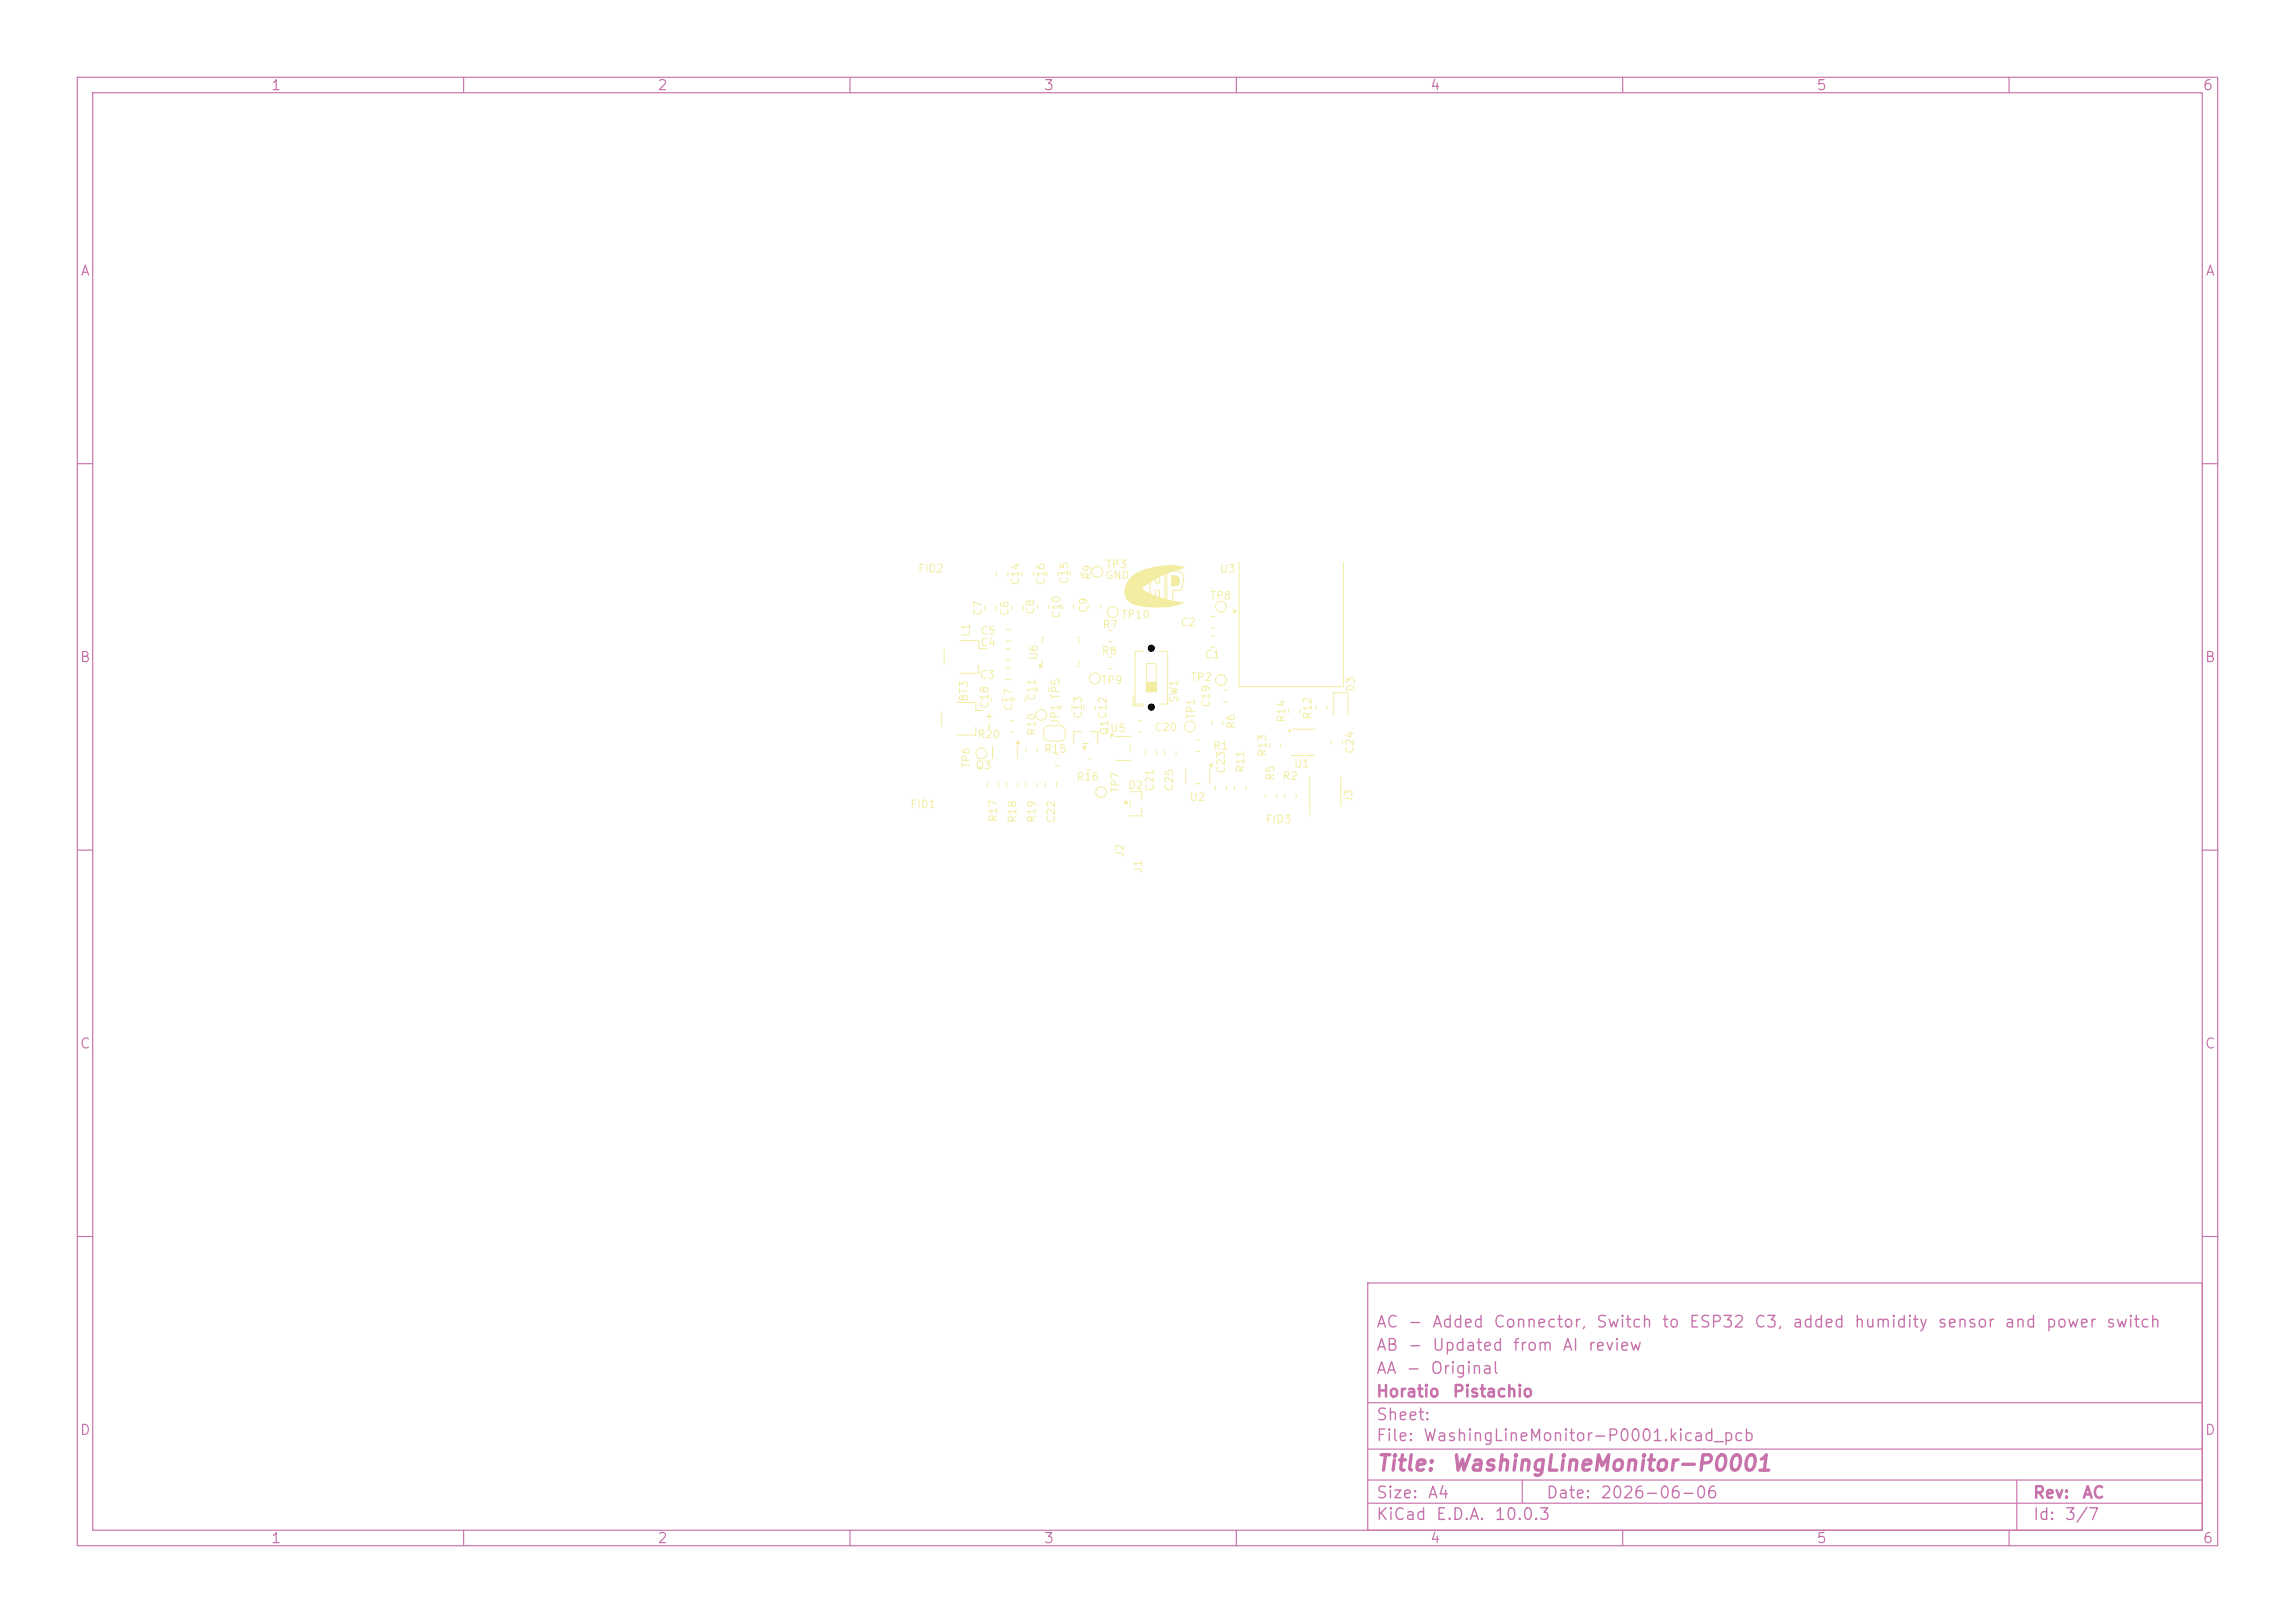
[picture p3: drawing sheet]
<svg xmlns="http://www.w3.org/2000/svg" width="297mm" height="210mm" viewBox="0 0 297 210" stroke-linecap="round" stroke-linejoin="round" font-family="sans-serif">
<defs><g id="words">
<g font-size="2" fill="#c872ab">
<text x="178" y="190.8">Title:</text>
<text x="187.7" y="190.8">WashingLineMonitor-P0001</text>
</g>
<g font-size="1.5" fill="#c872ab">
<text x="178" y="172.2">AC</text>
<text x="182.1" y="172.2">-</text>
<text x="185.2" y="172.2">Added</text>
<text x="193.2" y="172.2">Connector,</text>
<text x="206.5" y="172.2">Switch</text>
<text x="215" y="172.2">to</text>
<text x="218.5" y="172.2">ESP32</text>
<text x="226.9" y="172.2">C3,</text>
<text x="231.8" y="172.2">added</text>
<text x="239.9" y="172.2">humidity</text>
<text x="250.6" y="172.2">sensor</text>
<text x="259.3" y="172.2">and</text>
<text x="264.7" y="172.2">power</text>
<text x="272.5" y="172.2">switch</text>
<text x="178" y="178.2">AA</text>
<text x="178" y="175.2">AB</text>
<text x="181.9" y="178.2">-</text>
<text x="182.1" y="175.2">-</text>
<text x="185" y="178.2">Original</text>
<text x="185.2" y="175.2">Updated</text>
<text x="195.7" y="175.2">from</text>
<text x="202.1" y="175.2">AI</text>
<text x="205.4" y="175.2">review</text>
<text x="178" y="184.2">Sheet:</text>
<text x="178" y="181.2">Horatio</text>
<text x="187.9" y="181.2">Pistachio</text>
<text x="178" y="186.9">File:</text>
<text x="184.1" y="186.9">WashingLineMonitor-P0001.kicad_pcb</text>
<text x="178" y="197.1">KiCad</text>
<text x="178" y="194.3">Size:</text>
<text x="184.7" y="194.3">A4</text>
<text x="185.7" y="197.1">E.D.A.</text>
<text x="193.3" y="197.1">10.0.3</text>
<text x="200" y="194.3">Date:</text>
<text x="207" y="194.3">2026-06-06</text>
<text x="263" y="194.3">Rev:</text>
<text x="263" y="197.1">Id:</text>
<text x="267.1" y="197.1">3/7</text>
<text x="269.4" y="194.3">AC</text>
</g>
<g font-size="1.3" fill="#c872ab">
<text x="35" y="12">1</text>
<text x="85" y="12">2</text>
<text x="135" y="12">3</text>
<text x="185" y="12">4</text>
<text x="235" y="12">5</text>
<text x="285" y="12">6</text>
<text x="10.3" y="36">A</text>
<text x="285.4" y="36">A</text>
<text x="10.3" y="86">B</text>
<text x="285.3" y="86">B</text>
<text x="10.3" y="136">C</text>
<text x="285.3" y="136">C</text>
<text x="10.3" y="186">D</text>
<text x="285.3" y="186">D</text>
<text x="35" y="200">1</text>
<text x="85" y="200">2</text>
<text x="135" y="200">3</text>
<text x="185" y="200">4</text>
<text x="235" y="200">5</text>
<text x="285" y="200">6</text>
</g>
<g font-size="1" fill="#f2eda1">
<text x="118.7" y="74.3">FID2</text>
<text x="132.1" y="75.8" transform="rotate(-90 132.1 75.8)">C14</text>
<text x="135.5" y="75.8" transform="rotate(-90 135.5 75.8)">C16</text>
<text x="138.5" y="75.7" transform="rotate(-90 138.5 75.7)">C15</text>
<text x="141.5" y="75.1" transform="rotate(-90 141.5 75.1)">R9</text>
<text x="143" y="75.2">GND</text>
<text x="143" y="73.8">TP3</text>
<text x="156.5" y="77.8">TP8</text>
<text x="157.8" y="74.4">U3</text>
<text x="125.8" y="82.5" transform="rotate(-90 125.8 82.5)">L1</text>
<text x="126.8" y="82.4">C5</text>
<text x="126.8" y="83.9">C4</text>
<text x="127.3" y="79.8" transform="rotate(-90 127.3 79.8)">C7</text>
<text x="130.8" y="79.8" transform="rotate(-90 130.8 79.8)">C6</text>
<text x="134.1" y="79.6" transform="rotate(-90 134.1 79.6)">C8</text>
<text x="137.5" y="80.1" transform="rotate(-90 137.5 80.1)">C10</text>
<text x="141" y="79.4" transform="rotate(-90 141 79.4)">C9</text>
<text x="142.6" y="81.6">R7</text>
<text x="145" y="80.3">TP10</text>
<text x="152.7" y="81.3">C2</text>
<text x="126.7" y="88.1">C3</text>
<text x="134.5" y="85.5" transform="rotate(-90 134.5 85.5)">U6</text>
<text x="142.4" y="88.8">TP9</text>
<text x="142.5" y="85">R8</text>
<text x="154" y="88.4">TP2</text>
<text x="155.9" y="85.4">C1</text>
<text x="175.6" y="89.6" transform="rotate(-90 175.6 89.6)">D3</text>
<text x="125.5" y="90.9" transform="rotate(-90 125.5 90.9)">BT3</text>
<text x="126.4" y="95.8">R20</text>
<text x="127.3" y="92" transform="rotate(90 127.3 92)">+-</text>
<text x="128.2" y="91.8" transform="rotate(-90 128.2 91.8)">C18</text>
<text x="131.3" y="92.1" transform="rotate(-90 131.3 92.1)">C17</text>
<text x="134.3" y="95.3" transform="rotate(-90 134.3 95.3)">R10</text>
<text x="134.3" y="90.8" transform="rotate(-90 134.3 90.8)">C11</text>
<text x="137.3" y="93.9" transform="rotate(-90 137.3 93.9)">JP1 TP5</text>
<text x="140.3" y="93.1" transform="rotate(-90 140.3 93.1)">C13</text>
<text x="143.6" y="95">U5</text>
<text x="143.7" y="95.2" transform="rotate(-90 143.7 95.2)">Q1C12</text>
<text x="149.3" y="94.9">C20</text>
<text x="152.7" y="91" transform="rotate(-90 152.7 91)">SW1</text>
<text x="154.9" y="93.2" transform="rotate(-90 154.9 93.2)">TP1</text>
<text x="156.8" y="91.6" transform="rotate(-90 156.8 91.6)">C19</text>
<text x="160.1" y="94.4" transform="rotate(-90 160.1 94.4)">R6</text>
<text x="166.6" y="93.6" transform="rotate(-90 166.6 93.6)">R14</text>
<text x="170" y="93.2" transform="rotate(-90 170 93.2)">R12</text>
<text x="125.8" y="99.5" transform="rotate(-90 125.8 99.5)">TP6</text>
<text x="126.2" y="99.8">Q3</text>
<text x="135" y="97.7">R15</text>
<text x="139.2" y="101.3">R16</text>
<text x="156.9" y="97.3">R1</text>
<text x="158.8" y="100.2" transform="rotate(-90 158.8 100.2)">C23</text>
<text x="161.3" y="100.1" transform="rotate(-90 161.3 100.1)">R11</text>
<text x="164.1" y="98" transform="rotate(-90 164.1 98)">R13</text>
<text x="165.2" y="101.1" transform="rotate(-90 165.2 101.1)">R5</text>
<text x="165.9" y="101.2">R2</text>
<text x="167.4" y="99.6">U1</text>
<text x="175.4" y="97.6" transform="rotate(-90 175.4 97.6)">C24</text>
<text x="117.7" y="104.8">FID1</text>
<text x="129.3" y="106.5" transform="rotate(-90 129.3 106.5)">R17</text>
<text x="131.8" y="106.6" transform="rotate(-90 131.8 106.6)">R18</text>
<text x="134.3" y="106.6" transform="rotate(-90 134.3 106.6)">R19</text>
<text x="136.8" y="106.6" transform="rotate(-90 136.8 106.6)">C22</text>
<text x="145.1" y="102.7" transform="rotate(-90 145.1 102.7)">TP7</text>
<text x="145.9" y="102.4">D2</text>
<text x="149.6" y="102.5" transform="rotate(-90 149.6 102.5)">C21</text>
<text x="152.1" y="102.5" transform="rotate(-90 152.1 102.5)">C25</text>
<text x="153.9" y="103.9">U2</text>
<text x="163.7" y="106.8">FID3</text>
<text x="175.3" y="103.9" transform="rotate(-90 175.3 103.9)">J3</text>
<text x="145.7" y="111" transform="rotate(-90 145.7 111)">J2</text>
<text x="148" y="113.1" transform="rotate(-90 148 113.1)">J1</text>
</g>
</g></defs>
<g fill="none" stroke="#c872ab" stroke-width=".15">
<path d="M10 10h277v190h-277zM12 12h273v186h-273zM60 10v2M110 10v2M160 10v2M210 10v2M260 10v2M10 60h2M285 60h2M10 110h2M285 110h2M10 160h2"/>
<path d="M177 166h108v32h-108zM285 160h2M60 198v2M110 198v2M160 198v2M177 194.5h108M177 191.5h108M177 187.5h108M177 181.5h108M197 191.5v3M210 198v2M260 198v2"/>
<path d="M261 191.5v6.5"/>
</g>
<path d="M148.8 74.2h.8v1.2h.5v-1.4h.7v3.7l-.7-.2v-1.1h-.6v1.1h-.7z" fill="none" stroke="#f2eda1" stroke-width=".13"/>
<path d="M151.6 74.5h.2a.65 .65 0 0 1 .8 .5 .65 .65 0 0 1-.4 .8h-.6z" fill="#f2eda1"/>
<path d="M146.5 74.7a8.6 8.6 0 0 1 6.4-1.4l.4 .1a13.2 13.2 0 0 0-5.5 2.7v.1a9.7 9.7 0 0 0 5.1 1.7h.2a8.7 8.7 0 0 1-4.9 .6 3.2 3.2 0 0 1-2.2-.8 2.26 2.26 0 0 1 .5-3zM151 73.9h.7a1.43 1.43 0 0 1 1.4 .4 3.2 3.2 0 0 1-.2 1.9l-.3 .2h-.8v1.8h-.8z" fill="none" stroke="#f2eda1" stroke-width=".13"/>
<path d="M146.5 74.7a8.6 8.6 0 0 1 6.4-1.4l.4 .1a13.2 13.2 0 0 0-5.5 2.7v.1a9.7 9.7 0 0 0 5.1 1.7h.2a8.7 8.7 0 0 1-4.9 .6 3.2 3.2 0 0 1-2.2-.8 2.26 2.26 0 0 1 .5-3z" fill="#f2eda1"/>
<g fill="none" stroke="#f2eda1" stroke-width=".13">
<path d="M138.5 74v.5M139.9 74v.5M141 78.2v.6M142.4 78.2v.6M151.6 74.5l.6 .1 .3 .1 .1 .6-.2 .4-.8 .1zM128.3 90.2v.6M129.7 90.2v.6M130.2 81.5h.6M130.2 82.9h.6M132.8 96.8v.4M134.2 96.8v.4M134.6 86l.3 .2-.3 .2z"/>
<path d="M134.9 85.5v.4M135.1 82.5h-.2v.7M139.4 82.5h.2v.7M139.6 85.5v.7h-.2M154.8 95.8h.4M154.8 97.2h.4M156.7 82.3h.5M156.7 83.7h.5M158.3 89.3h.5M158.3 90.8h.5M164.3 96.2v.5M165.7 96.2v.5"/>
<path d="M132.8 101.3v.4M134.2 101.3v.4M135.3 101.2v.6M136.7 101.2v.6M157.3 101.7v.6M158.7 101.7v.6"/>
<circle cx="134.7" cy="92.5" r=".7"/>
<circle cx="158" cy="88" r=".7"/>
<circle cx="142.5" cy="102.5" r=".7"/>
</g>
<path d="M134.6 86l.3 .2-.3 .2z" fill="#f2eda1"/>
<path d="M130.2 86.5h.5M130.2 87.9h.5M139.9 94.7h-1l.1 1.5M140.1 96.2h.8M140.1 96.7l.4-.2v.5zM141.1 94.7h1l-.1 1.5M166.3 102.8v.5M167.7 102.8v.5" fill="none" stroke="#f2eda1" stroke-width=".13"/>
<path d="M140.1 96.7l.4-.2v.5z" fill="#f2eda1"/>
<g fill="none" stroke="#f2eda1" stroke-width=".13">
<path d="M128.5 96.5v1.6M131.5 96.1l.3-.3v.5zM131.6 96.5v1.6"/>
<circle cx="127" cy="97.5" r=".7"/>
</g>
<path d="M131.5 96.1l.3-.3v.5z" fill="#f2eda1"/>
<g fill="none" stroke="#f2eda1" stroke-width=".13">
<path d="M127.5 78.4v.5M128.9 78.4v.5M129 74v.5M130.4 74v.5M156.7 79.8h.5M121.8 92.1v1.8M123.8 90.9h2.5v1h1M126.3 94.1v1h-2.5M130.2 84h.5M130.2 85.4h.5M134.3 89v.5M135.3 94.1l.4-.2h1.5a.7 .7 0 0 1 .7 .7v.6a.7 .7 0 0 1-.7 .7h-1.4a.7 .7 0 0 1-.7-.7v-.7z"/>
<path d="M135.7 89v.5M137.3 91.3v.5M138.7 91.3v.5M140.7 98.2h.5M140.7 99.6h.5M143.6 95h.5l-.2 .3zM144.4 95.3h1.8M144.4 98.4h1.8M146.2 96.5v.7M156.7 81.2h.5M170.3 91.3v.4M171.7 91.3v.4"/>
<path d="M159.8 101.8v.4M161.2 101.8v.4M163.8 102.8v.4M165.2 102.8v.4"/>
<circle cx="142" cy="74" r=".7"/>
<circle cx="158" cy="78.5" r=".7"/>
<circle cx="141.7" cy="87.8" r=".7"/>
<circle cx="154" cy="94" r=".7"/>
</g>
<path d="M143.6 95h.5l-.2 .3z" fill="#f2eda1"/>
<path d="M130.8 93.3h.4M130.8 94.7h.4M153.5 99.6v1.8M156.5 99.1l.3-.3v.5zM156.5 99.6v1.8M156.8 93.3v.5M158.3 93.3v.5M172.3 95.8v.5M173.7 95.8v.5M154.6 101.4h.8" fill="none" stroke="#f2eda1" stroke-width=".13"/>
<path d="M156.5 99.1l.3-.3v.5z" fill="#f2eda1"/>
<g fill="none" stroke="#f2eda1" stroke-width=".13">
<path d="M131 78.4v.5M132.4 78.4v.5M135.5 74v.5M136.9 74v.5M137.5 78.2v.6M138.9 78.2v.6M159.7 78.9l.3 .2-.3 .2zM160.3 72.7v16.2h13.5v-16.2M131.3 90.2v.6M132.7 90.2v.6M140.3 91.3v.5M141.7 91.3v.5"/>
<path d="M143.5 85.1h.4M143.5 86.5h.4M146.6 90v1.3h1.4M147.2 93.3h.5M147.2 94.7h.5M148 84.3h-1.1v6.8h1.1M148.2 97.1v.6M148.4 85.9h1.2v3.6h-1.2zM148.4 88.3h1.2M149.7 97.1v.6M150 84.3h1.1v6.8h-1.1M150.7 97.1v.6"/>
<path d="M152.2 97.1v.6M166.8 91.8v.4M168.2 91.8v.4M172.5 92.5v-2.9h2v2.9M127.8 101.3v.4M129.2 101.3v.4"/>
<circle cx="144" cy="79.2" r=".7"/>
</g>
<path d="M148.4 88.3h1.2v1.2h-1.2z" fill="#f2eda1" stroke="#f2eda1" stroke-width=".13"/>
<path d="M159.7 78.9l.3 .2-.3 .2z" fill="#f2eda1"/>
<path d="M132.3 74v.5M133.7 74v.5M167 94.4v.3h-.3zM167.1 97.8h3M167.3 94.4h2.8" fill="none" stroke="#f2eda1" stroke-width=".13"/>
<path d="M167 94.4v.3h-.3z" fill="#f2eda1"/>
<path d="M145.7 103.6l.2 .4h-.4zM146.2 102.5l1.6-.1v1M146.2 103.6v.8M147.8 104.6v1l-1.6-.1M169.5 100.6v4.9M173.4 100.6h.1v3.7h-.1" fill="none" stroke="#f2eda1" stroke-width=".13"/>
<path d="M145.7 103.6l.2 .4h-.4z" fill="#f2eda1"/>
<path d="M134.3 78.2v.6M135.7 78.2v.6M122.2 84.1v1.8M124.2 82.9h2.5v1h.9M126.7 86.1v1h-2.5M136.5 97.6h.5M136.5 99.1h.5M143.5 81.6h.4M143.5 83h.4M130.3 101.3v.4M131.7 101.3v.4" fill="none" stroke="#f2eda1" stroke-width=".13"/>
<g fill="#000" stroke="#000" stroke-width=".13">
<circle cx="149" cy="91.5" r=".4"/>
<circle cx="149" cy="83.9" r=".4"/>
</g>
<use href="#words"/>
</svg>
